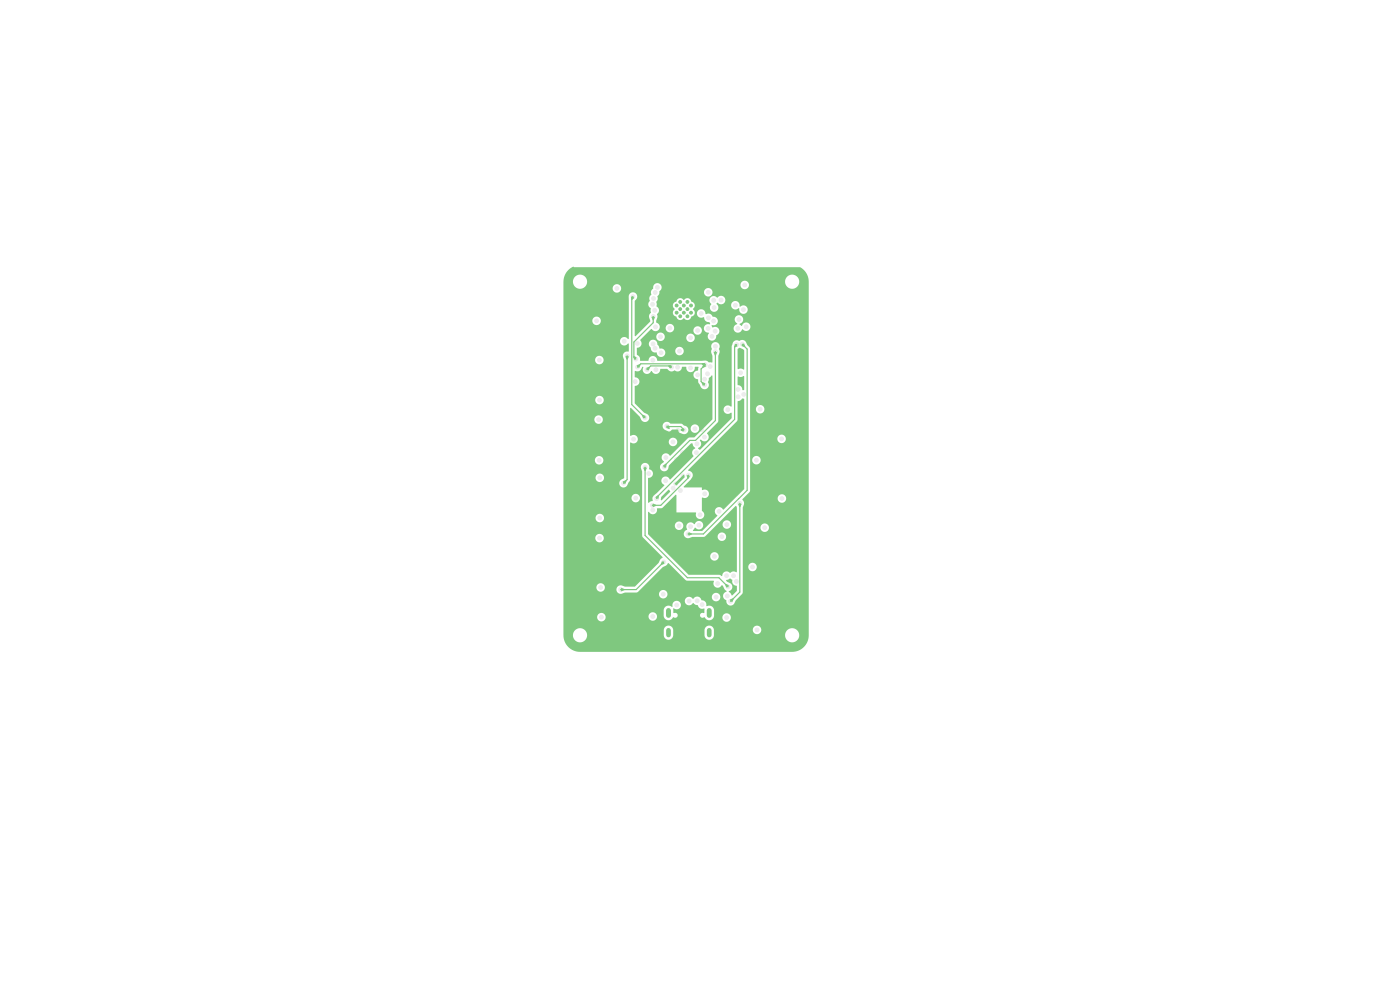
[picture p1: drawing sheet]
<svg xmlns="http://www.w3.org/2000/svg" width="297mm" height="210mm" viewBox="0 0 297 210" stroke-linecap="round" stroke-linejoin="round" font-family="sans-serif">
<g fill="#7fc87f" stroke="#7fc87f" stroke-width=".21">
<circle cx="143.5" cy="64.8" r=".3"/>
<circle cx="143.5" cy="66.3" r=".3"/>
<circle cx="144.3" cy="64" r=".3"/>
<circle cx="144.3" cy="65.6" r=".3"/>
<circle cx="144.3" cy="67.1" r=".3"/>
<circle cx="145.1" cy="64.8" r=".3"/>
<circle cx="145.1" cy="66.3" r=".3"/>
<circle cx="145.8" cy="64" r=".3"/>
<circle cx="145.8" cy="65.6" r=".3"/>
<circle cx="145.8" cy="67.1" r=".3"/>
<circle cx="146.6" cy="64.8" r=".3"/>
<circle cx="146.6" cy="66.3" r=".3"/>
</g>
<path d="M141.8 129.5v1M150.5 129.5v1" fill="none" stroke="#7fc87f" stroke-width="1.1"/>
<path d="M141.8 133.7v1M150.5 133.7v1" fill="none" stroke="#7fc87f" stroke-width="1"/>
<g fill="#ececec" stroke="#ececec" stroke-width=".21">
<circle cx="152.6" cy="108.5" r=".4"/>
<circle cx="142.5" cy="77.9" r=".4"/>
<circle cx="141.5" cy="90.4" r=".4"/>
<circle cx="142.8" cy="103.5" r=".4"/>
<circle cx="161.3" cy="86.8" r=".4"/>
<circle cx="132.4" cy="72.4" r=".4"/>
<circle cx="137.3" cy="78.4" r=".4"/>
<circle cx="144.2" cy="74.5" r=".4"/>
<circle cx="141.2" cy="102" r=".4"/>
<circle cx="154.2" cy="131" r=".4"/>
<circle cx="127.2" cy="84.9" r=".4"/>
<circle cx="154.4" cy="86.9" r=".4"/>
<circle cx="158" cy="60.4" r=".4"/>
<circle cx="145.1" cy="91.2" r=".4"/>
<circle cx="127.1" cy="97.6" r=".4"/>
<circle cx="144.1" cy="111.5" r=".4"/>
<circle cx="127.2" cy="76.4" r=".4"/>
<circle cx="148.5" cy="109.2" r=".4"/>
<circle cx="127.2" cy="101.4" r=".4"/>
<circle cx="165.8" cy="93.1" r=".4"/>
<circle cx="140.7" cy="126.1" r=".4"/>
<circle cx="160.5" cy="97.6" r=".4"/>
<circle cx="127" cy="89" r=".4"/>
<circle cx="127.2" cy="109.9" r=".4"/>
<circle cx="157.1" cy="79.1" r=".4"/>
<circle cx="165.9" cy="105.8" r=".4"/>
<circle cx="149.5" cy="104.8" r=".4"/>
<circle cx="154.2" cy="111.3" r=".4"/>
<circle cx="127.4" cy="124.6" r=".4"/>
<circle cx="138.5" cy="130.8" r=".4"/>
<circle cx="130.9" cy="61.2" r=".4"/>
<circle cx="151.6" cy="118" r=".4"/>
<circle cx="160.6" cy="133.6" r=".4"/>
<circle cx="141.3" cy="97.1" r=".4"/>
<circle cx="140.2" cy="74.8" r=".4"/>
<circle cx="127.6" cy="130.9" r=".4"/>
<circle cx="162.2" cy="111.9" r=".4"/>
<circle cx="127.2" cy="114.1" r=".4"/>
<circle cx="134.9" cy="105.7" r=".4"/>
<circle cx="126.6" cy="68.1" r=".4"/>
<circle cx="134.7" cy="81" r=".4"/>
<circle cx="153.1" cy="113.9" r=".4"/>
<circle cx="143.6" cy="128.4" r=".4"/>
<circle cx="149" cy="128.2" r=".4"/>
<circle cx="134.4" cy="93.2" r=".4"/>
<circle cx="138.3" cy="105" r=".4"/>
<circle cx="164.7" cy="122.2" r=".4"/>
<circle cx="144.9" cy="101" r=".4"/>
<circle cx="139.3" cy="100.5" r=".4"/>
<circle cx="149.6" cy="108.3" r=".4"/>
<circle cx="138.7" cy="59.5" r=".4"/>
<circle cx="164.7" cy="99.4" r=".4"/>
<circle cx="143.3" cy="102.6" r=".4"/>
<circle cx="131.9" cy="122.2" r=".4"/>
<circle cx="164.7" cy="130" r=".4"/>
<circle cx="142.8" cy="106.7" r=".4"/>
<circle cx="131.1" cy="69" r=".4"/>
<circle cx="148.8" cy="91.1" r=".4"/>
<circle cx="145" cy="124.2" r=".4"/>
<circle cx="154.5" cy="115.1" r=".4"/>
<circle cx="141.8" cy="107.9" r=".4"/>
<circle cx="164.7" cy="111.9" r=".4"/>
<circle cx="133.9" cy="61.1" r=".4"/>
<circle cx="143.8" cy="91.3" r=".4"/>
<circle cx="164.5" cy="86.8" r=".4"/>
<circle cx="144.8" cy="96" r=".4"/>
<circle cx="143.5" cy="97.5" r=".4"/>
<circle cx="143.1" cy="88.1" r=".4"/>
<circle cx="141.3" cy="123.2" r=".4"/>
<circle cx="164.5" cy="74.3" r=".4"/>
<circle cx="136" cy="126.1" r=".4"/>
<circle cx="149.6" cy="77.4" r=".4"/>
<circle cx="149.5" cy="81.7" r=".4"/>
<circle cx="135.2" cy="77.9" r=".4"/>
<circle cx="138.6" cy="67.1" r=".4"/>
<circle cx="134.9" cy="76.2" r=".4"/>
<circle cx="133" cy="75.5" r=".4"/>
<circle cx="132.3" cy="102.5" r=".4"/>
<circle cx="150.3" cy="67.4" r=".4"/>
<circle cx="157.7" cy="65.7" r=".4"/>
<circle cx="150.7" cy="77.8" r=".4"/>
<circle cx="138.6" cy="63.3" r=".4"/>
<circle cx="156.6" cy="84.2" r=".4"/>
<circle cx="146.5" cy="78.1" r=".4"/>
<circle cx="146.2" cy="127.5" r=".4"/>
<circle cx="147.9" cy="127.5" r=".4"/>
<circle cx="146.5" cy="71.7" r=".4"/>
<circle cx="150.2" cy="69.7" r=".4"/>
<circle cx="139.1" cy="69.4" r=".4"/>
<circle cx="156.6" cy="82.6" r=".4"/>
<circle cx="150.1" cy="79.3" r=".4"/>
<circle cx="159.6" cy="120.3" r=".4"/>
<circle cx="139" cy="62" r=".4"/>
<circle cx="143.8" cy="77.9" r=".4"/>
<circle cx="139" cy="73.9" r=".4"/>
<circle cx="156.5" cy="69.7" r=".4"/>
<circle cx="151.7" cy="70.2" r=".4"/>
<circle cx="139.5" cy="61" r=".4"/>
<circle cx="138.5" cy="73" r=".4"/>
<circle cx="151.4" cy="68.1" r=".4"/>
<circle cx="158.3" cy="69.3" r=".4"/>
<circle cx="156.8" cy="67.8" r=".4"/>
<circle cx="151.8" cy="73.5" r=".4"/>
<circle cx="135.2" cy="72.9" r=".4"/>
<circle cx="138.4" cy="64.6" r=".4"/>
<circle cx="140.1" cy="71.4" r=".4"/>
<circle cx="157.8" cy="83.7" r=".4"/>
<circle cx="151" cy="71.4" r=".4"/>
<circle cx="148" cy="70.1" r=".4"/>
<circle cx="149.5" cy="80.4" r=".4"/>
<circle cx="142.1" cy="69.6" r=".4"/>
<circle cx="157" cy="106.8" r=".4"/>
<circle cx="138.9" cy="65.8" r=".4"/>
<circle cx="155" cy="127.6" r=".4"/>
<circle cx="148" cy="79.5" r=".4"/>
<circle cx="131.7" cy="125.1" r=".4"/>
<circle cx="140.8" cy="119.2" r=".4"/>
<circle cx="157.5" cy="73" r=".4"/>
<circle cx="146" cy="113.3" r=".4"/>
<circle cx="156.3" cy="73.1" r=".4"/>
<circle cx="139.3" cy="105.8" r=".4"/>
<circle cx="146.1" cy="100.8" r=".4"/>
<circle cx="138.4" cy="107.2" r=".4"/>
<circle cx="150.2" cy="62" r=".4"/>
<circle cx="142.8" cy="93.8" r=".4"/>
<circle cx="138.5" cy="108.2" r=".4"/>
<circle cx="144.3" cy="104.1" r=".4"/>
<circle cx="147.4" cy="90.9" r=".4"/>
<circle cx="147.7" cy="96" r=".4"/>
<circle cx="148.8" cy="66.5" r=".4"/>
<circle cx="156" cy="64.7" r=".4"/>
<circle cx="151.5" cy="65.3" r=".4"/>
<circle cx="149.4" cy="92.7" r=".4"/>
<circle cx="147.9" cy="94.1" r=".4"/>
<circle cx="137.6" cy="100.5" r=".4"/>
<circle cx="151.8" cy="74.6" r=".4"/>
<circle cx="140.9" cy="99.1" r=".4"/>
<circle cx="151.9" cy="126.7" r=".4"/>
<circle cx="152.3" cy="123.8" r=".4"/>
<circle cx="156.2" cy="123.3" r=".4"/>
<circle cx="154.3" cy="126.4" r=".4"/>
<circle cx="155.6" cy="122.1" r=".4"/>
<circle cx="154.1" cy="122.1" r=".4"/>
<circle cx="136.8" cy="88.6" r=".4"/>
<circle cx="134.3" cy="62.9" r=".4"/>
<circle cx="154.5" cy="124.5" r=".4"/>
<circle cx="136.8" cy="99.1" r=".4"/>
<circle cx="138.5" cy="76.4" r=".4"/>
<circle cx="139.2" cy="78.4" r=".4"/>
<circle cx="153" cy="63.7" r=".4"/>
<circle cx="151.4" cy="63.7" r=".4"/>
<circle cx="146.5" cy="111.7" r=".4"/>
<circle cx="148.3" cy="111.4" r=".4"/>
</g>
<g fill="none" stroke="#7fc87f" stroke-width=".25">
<path d="M133 75.5v26.2l-.7 .8M134.3 62.9l-.3 .3v22.6l2.8 2.8M135.2 77.9l.7-.7h13.5l.2 .2-.9 .9v2.6l.8 .8M138.6 67.1v1.4l-4.1 4.1v3.2l.4 .4M142.5 77.9l-.3-.3h-4.1l-.9 .8M151.8 74.6v14.6l-4.2 4.2h-1.2l-5.5 5.5v.2M156.3 73.1l-.5 .4v15.5l-16.5 16.5v.3M157.5 73l1 1.1v29.9l-9.3 9.3h-3.2M136.9 99.1v14.5l8.9 9h6.7l2 1.9M141.5 90.4l2.9 .1 .7 .7M140.8 119.2l-5.9 5.9h-3.2M146.1 100.8v.5l-5.9 5.9h-1.8"/>
<path d="M156.7 105.8h.1M156.9 106.8v18.8l-1.9 2"/>
</g>
<g fill="#7fc87f">
<path d="M132.1 102.1l.6-.2 .2 .1-.3 .7-.3-.2z"/>
<path d="M148.8 81.2l.2-.2 .6 .3-.1 .4-.4 .1z"/>
<path d="M145.7 100.8h.4l.2 .3-.3 .5-.2-.2z"/>
<path d="M155.9 72.9l.4 .2 .1 .3-.7 .3z"/>
<path d="M131.8 124.7l.7 .2v.3l-.7 .2-.1-.3z"/>
<path d="M157.5 73l.3-.1 .3 .6-.2 .2-.6-.3z"/>
<path d="M156.6 106.9l.4-.1 .3 .1-.2 .7h-.3z"/>
<path d="M149.2 77.2l.4 .2 .2 .4-.7 .2-.1-.1z"/>
<path d="M132.7 75.6l.3-.1 .4 .1-.2 .7h-.3z"/>
<path d="M137.1 78.1l.6-.3 .2 .1-.3 .7-.4-.2z"/>
<path d="M133.9 62.9h.4l.3 .3-.5 .4h-.2z"/>
<path d="M141.5 90.4l.3-.2 .3 .6-.1 .2-.7-.3z"/>
<path d="M136.5 99.3l.4-.2 .3 .2-.2 .6h-.3z"/>
<path d="M140.6 98.8l.6-.5 .2 .2-.1 .7z"/>
<path d="M138.2 67.3l.4-.2 .3 .2-.2 .6h-.2z"/>
<path d="M138.5 106.8l.7 .3v.2l-.7 .3-.1-.4z"/>
<path d="M154 123.9l.6 .2-.1 .4-.4 .1-.3-.6z"/>
<path d="M146.1 112.9l.7 .2v.3l-.7 .2-.1-.3z"/>
<path d="M139 105.5l.6-.5 .2 .2-.1 .6h-.4z"/>
<path d="M135.1 77.5l.6-.3 .2 .2-.3 .6-.4-.1z"/>
<path d="M144.4 91.1l.6-.3 .1 .4-.1 .4-.6-.2z"/>
<path d="M148.9 77h.7v.4l-.3 .3-.4-.4z"/>
<path d="M136.3 88l.7 .3-.2 .3-.3 .2-.3-.6z"/>
<path d="M154.8 127.2l.7-.3 .1 .2-.2 .6-.4-.1z"/>
<path d="M134.4 75.6l.6 .2-.1 .4-.4 .1z"/>
<path d="M151.4 74.7l.4-.1 .3 .1-.2 .7h-.3z"/>
<path d="M141.8 77.5h.7v.4l-.3 .3-.4-.4z"/>
<path d="M140.4 119.1l.4 .1 .2 .4-.7 .3-.1-.2z"/>
<path d="M156.5 85.1l.7-.3a.42 .42 0 0 1 .6-.2l.1 19.1-4.4 4.4a.96 .96 0 0 0-1.6-.3 .96 .96 0 0 0 .3 1.6l-3.3 3.2h-1.8l-.1-.2 .5-.5a.94 .94 0 0 0 1.4 .1 .94 .94 0 0 0-.2-1.4 .94 .94 0 0 0-1.4 .6 .98 .98 0 0 0-1.4-.2 .98 .98 0 0 0-.1 1.4 .92 .92 0 0 0-.7 1.1 .92 .92 0 0 0 1.2 .6l.6-.2 2.6-.1h2.7l.1 .2a.91 .91 0 0 0 1.4 .6 .91 .91 0 0 0-.2-1.6 .91 .91 0 0 0-1.3 .8h-2.7l2.6-2.5h1.2v.2a.91 .91 0 0 0 1.4 .5 .91 .91 0 0 0-.1-1.5 .91 .91 0 0 0-1.3 .8h-1.2l4.1-4 .1 .4v13.6a1.61 1.61 0 0 0-1.5 .2 1.07 1.07 0 0 0-1.7 .7l-.5-.3h-6.5l-3.9-3.9h8.5a.91 .91 0 0 0 1.3 .8 .91 .91 0 0 0 .1-1.5 .91 .91 0 0 0-1.4 .5v.2h-8.5l-4.7-4.7v-1.8h5.7v.2a.91 .91 0 0 0 1.4 .5 .91 .91 0 0 0-.1-1.5 .91 .91 0 0 0-1.3 .8h-5.7v-2.9a1 1 0 0 0 1.1 .4 1 1 0 0 0 .8-.8l.1-.4 1.1-.1 2.8-2.8 .1 3.8 4.2 .1a.92 .92 0 0 0 .3 1.2 .92 .92 0 0 0 1.3-.3 .92 .92 0 0 0-.3-1.3v-2.9a.95 .95 0 0 0 1.4-.8 .95 .95 0 0 0-1.5-.8v-.5h-3.8v-.2l1.5-1.6a1.02 1.02 0 0 0 .3-1.1 1.02 1.02 0 0 0-.9-.7l10.3-10.4 .2-.4z"/>
<path d="M143.2 102.5l1.8-1.8 .1 .1 .1 .5-1.6 1.6-.4-.2z"/>
<path d="M120.6 57.3l1-.7 .2 .1h47.9l.6 .4 .7 .7 .4 1 .2 1v75l-.2 1a3.5 3.5 0 0 1-2.4 2.3l-1 .2h-45l-1.3-.3a3.5 3.5 0 0 1-2-2.2l-.2-1h2l.2 .6 .3 .5 1.1 .4 1-.4 .3-.5 .2-.6h16.2a1.01 1.01 0 0 0 1 .9 1.01 1.01 0 0 0 1-.9h6.7v.2a1 1 0 0 0 1.1 .7 1 1 0 0 0 .9-.9h15l.2 .6 .3 .5 1 .4 1.1-.4 .4-.9v-.6l-.3-.6-.5-.4-.7-.1-1 .4-.3 .5-.2 .6h-15v-1.2h8.2v.2a.91 .91 0 0 0 1.5 .5 .91 .91 0 0 0-.2-1.5 .91 .91 0 0 0-1.3 .8h-8.2a1.01 1.01 0 0 0-1-.9 1.01 1.01 0 0 0-1 .9v1.2h-6.7v-1.4a1.01 1.01 0 0 0-1.1-.7 1.01 1.01 0 0 0-.9 .9v1.2h-16.2l-.2-.6-.3-.5-.6-.4h-.6l-1 .4-.4 1.1h-2v-3.9h7.2a.9 .9 0 0 0 .9 .9 .9 .9 0 0 0 .9-1h9.1v.2a.91 .91 0 0 0 1.4 .5 .91 .91 0 0 0-.1-1.5 .91 .91 0 0 0-1.3 .8l-9.1-.1a.91 .91 0 0 0-1-.7 .91 .91 0 0 0-.8 .9h-7.2v-1.5h21.3v1.3a1.08 1.08 0 0 0 .9 .9 1.08 1.08 0 0 0 1.2-.7 .56 .56 0 0 0 .9-.4 .56 .56 0 0 0-.9-.5v-1a.92 .92 0 0 0 1.4-.1 .92 .92 0 0 0-.4-1.4h1.4v.2a.96 .96 0 0 0 .8 .7 .96 .96 0 0 0 1-.5l.5 .4a.66 .66 0 0 1 .7 .6l.6 .3 .5-.1v.9a.54 .54 0 0 0-.9 .5 .54 .54 0 0 0 .9 .4 1.11 1.11 0 0 0 2 .1h1.8l.1 .2a.91 .91 0 0 0 1.4 .5 .91 .91 0 0 0-.2-1.5 .91 .91 0 0 0-1.3 .8h-1.8l.1-1.6a1.14 1.14 0 0 0-1.6-.8l-.1-.2a1.06 1.06 0 0 0-1-1.1l-.5-.6h2.7v.2a.91 .91 0 0 0 1.5 .5 .91 .91 0 0 0-.2-1.6 .91 .91 0 0 0-1.3 .9l-2.8-.1a1.35 1.35 0 0 0-1.3 .4 .91 .91 0 0 0-1-.4 .91 .91 0 0 0-.6 .9h-1.5a.97 .97 0 0 0-1.2 1.2h-.1a1.03 1.03 0 0 0-1.7 .7h-21.3v-3.3h20.3v.1a.91 .91 0 0 0 1.5 .6 .91 .91 0 0 0-.2-1.6 .91 .91 0 0 0-1.3 .9h-20.3v-1.5h7v.2a.9 .9 0 0 0 .8 .7 .9 .9 0 0 0 .9-.4h2.6v.2a.91 .91 0 0 0 1.2 .6l.6-.2 2.6-.1 5.4-5.3 .8-.4 .4-.5 3.8 3.8 5.9 .1a.98 .98 0 0 0 .4 1.3 .98 .98 0 0 0 1.3-.5l1 1.3a1.04 1.04 0 0 0-.8 1 1.04 1.04 0 0 0 .7 1 .9 .9 0 0 0 .6 1 .9 .9 0 0 0 1.1-.5l.3-.6 1.5-1.5v-5.5h1.1l.1 .2a.91 .91 0 0 0 1.4 .5 .91 .91 0 0 0-.2-1.5 .91 .91 0 0 0-1.3 .8h-1.1v-8.4h3.7v.2a.91 .91 0 0 0 1.5 .6 .91 .91 0 0 0-.2-1.6 .91 .91 0 0 0-1.3 .8h-3.7v-4.2l.2-.6a1.12 1.12 0 0 0-.3-1.2l.1-.1h7.4a.91 .91 0 0 0 1.3 .8 .91 .91 0 0 0 .1-1.6 .91 .91 0 0 0-1.4 .6v.2h-7.4l1.5-1.6v-6.6h.5v.2a.91 .91 0 0 0 1.4 .5 .91 .91 0 0 0-.1-1.5 .91 .91 0 0 0-1.3 .8h-.5v-4.5h5.8v.2a.91 .91 0 0 0 1.5 .5 .91 .91 0 0 0-.2-1.5 .91 .91 0 0 0-1.3 .8h-5.8v-6.3h1.3v.2a.91 .91 0 0 0 1.4 .5 .91 .91 0 0 0-.1-1.5 .91 .91 0 0 0-1.3 .8h-1.3v-12.8l-.7-1.2a1.01 1.01 0 0 0-1.6-.5 .98 .98 0 0 0-1.5 .9l-.1 .3v12.6l-.1 .2a.91 .91 0 0 0-1.3-.1 .91 .91 0 0 0-.1 1.3 .91 .91 0 0 0 1.3 .1h.2v1.1l-6.7 6.7-.4-.3a1.26 1.26 0 0 0 .4-1.7l.1-.1a.96 .96 0 0 0 1.5 .1 .96 .96 0 0 0-.1-1.5l2.3-2.3 .1-.3v-13.8l.3-.9-.2-.5a.95 .95 0 0 0-.1-1.3 .95 .95 0 0 0-1.3 0 .95 .95 0 0 0-.1 1.3l-.1 .5 .2 .9v1.3l-.3 .1a.74 .74 0 0 1-.9-.4h-10.4a.94 .94 0 0 0-.9-1 .94 .94 0 0 0-1 .9l-.1 .1h-1.7a1.2 1.2 0 0 0-.7-1.3v-1.3l.1-.1a.89 .89 0 0 0 .9-.8h1.5l.4 .7a1.06 1.06 0 0 0 1.3 1.1 .91 .91 0 0 0 1.1 .9 .91 .91 0 0 0 .7-1.2h2.1l.1 .2a.91 .91 0 0 0 1.4 .5 .91 .91 0 0 0-.2-1.5 .91 .91 0 0 0-1.3 .8h-2.1a1.48 1.48 0 0 0-1.2-.7l-.4-.7a.93 .93 0 0 0-.8-1 .93 .93 0 0 0-1.1 .9h-1.5l-.3-.9 .7-.7h2.7a.9 .9 0 0 0 .8 .9 .9 .9 0 0 0 1-.6h4.6v.2a.91 .91 0 0 0 1.4 .5 .91 .91 0 0 0-.1-1.5 .91 .91 0 0 0-1.3 .8l-4.6-.1a.91 .91 0 0 0-.8-1.1 .91 .91 0 0 0-1 .9h-2.7l1.6-1.6h.2a.9 .9 0 0 0 .9 .4 .9 .9 0 0 0 .7-.6h1.3v.2a.9 .9 0 0 0 .7 .7 .9 .9 0 0 0 1-.4h4.2v.2a.91 .91 0 0 0 1.5 .5 .91 .91 0 0 0-.2-1.5 .91 .91 0 0 0-1.3 .8h-4.2v-.1a.9 .9 0 0 0-.6-1.3 .9 .9 0 0 0-1.1 .9h-1.3a1.13 1.13 0 0 0-.7-1.2l.3-1.5a.5 .5 0 0 1 .2-.7 1.1 1.1 0 0 0-.4-1.2v-.2h3.4l.4 .8a.91 .91 0 0 0-.3 .9 .91 .91 0 0 0 .7 .7 .85 .85 0 0 0 .7 .7 .85 .85 0 0 0 .9-.4 .9 .9 0 0 0 .9 .4 .9 .9 0 0 0 .7-.8l.4-.1 .3-.5h.4a.99 .99 0 0 0 1.5 .8l.1 .1a.9 .9 0 0 0 1 .9l.2 .4a.97 .97 0 0 0-1.3 .8 .97 .97 0 0 0 1.1 1.1 .96 .96 0 0 0 .4 1.6 .96 .96 0 0 0 1.2-1.1 .9 .9 0 0 0 .4-1.4h3.2v.2a.96 .96 0 0 0 1 .7 .96 .96 0 0 0 .9-.8 .94 .94 0 0 0 1.5 .1 .94 .94 0 0 0-.4-1.5 .94 .94 0 0 0-1.3 .7l-.4-.3a.93 .93 0 0 0 .8-1.1 .93 .93 0 0 0-1-.8 .93 .93 0 0 0-.8 1.1l.5 .6-.1 .2a.9 .9 0 0 0-.7 .9l-3.3-.1a.91 .91 0 0 0-1-.1l-.2-.1-.1-.4a.94 .94 0 0 0 1.3-.7 .94 .94 0 0 0-1-1.1 1.15 1.15 0 0 0-1.6-.6 .93 .93 0 0 0-.9-1 .93 .93 0 0 0-1 .9h-.4l-.1-.5-.3-.4a.95 .95 0 0 0 .4-1 .95 .95 0 0 0-.8-.7v-.2h3.9l.2 .5a.34 .34 0 0 1 .2 .4 .34 .34 0 0 1-.2 .3 .9 .9 0 0 0 .9 1.3 .9 .9 0 0 0 .7-1.5h2.8v.2a.97 .97 0 0 0 1.6 .5 .96 .96 0 0 0 .7 1.1 .96 .96 0 0 0 1.2-.6 .96 .96 0 0 0-.5-1 .96 .96 0 0 0-1.1 .2 .98 .98 0 0 0-.5-1.1 .98 .98 0 0 0-1.2 .2l-.2 .5h-2.8l-.3-.3 .2-.2a.95 .95 0 0 0 1.4 .1 .95 .95 0 0 0-.1-1.4 .95 .95 0 0 0-1.4 .2 .92 .92 0 0 0-1-.3 .92 .92 0 0 0-.6 .9h-3.9a.88 .88 0 0 0-1.5-.1 .9 .9 0 0 0-1-.3 .9 .9 0 0 0-.7 .7l-.5 .3-.2 .5h-3.4l-.1-.8a1.28 1.28 0 0 0 .3-1.2l.3-.4 .1-.4h9.4a.91 .91 0 0 0 1.3 .8 .91 .91 0 0 0 .2-1.5 .91 .91 0 0 0-1.4 .5l-.1 .2h-9.4v-.3a.9 .9 0 0 0 .3-1.3h16.9v.2a.9 .9 0 0 0 1.4 .6 .9 .9 0 0 0 .1-1.4h7.9l.2 .6 .3 .5 1 .4 1.1-.4 .3-.5 .2-.6-.2-.6-.3-.5-1.1-.4-1 .4-.3 .5-.2 .6h-7.9a.9 .9 0 0 0-1-.2 .9 .9 0 0 0-.5 .8h-16.9a.95 .95 0 0 0-1.2-.2 .95 .95 0 0 0-.5 1.1 1.21 1.21 0 0 0-.4 1.3 1.11 1.11 0 0 0-.3 1.3 1.06 1.06 0 0 0 .3 1.6l-.1 .5a.5 .5 0 0 1-.2 .8l-.1 .5 .2 .9-3.2 3.1v-7.4a.95 .95 0 0 0 .3-1.5 .95 .95 0 0 0-1.5 .1l-.1 9.3-.1 .1a.94 .94 0 0 0-1.5-.2 .94 .94 0 0 0 .1 1.5 .94 .94 0 0 0 1.4-.3l.1 .1-.1 1.6a.93 .93 0 0 0-.9 .2 .93 .93 0 0 0-.2 1l.2 .6v25l-.5 .3a.91 .91 0 0 0-.3 1.4 .91 .91 0 0 0 1.5-.2l.6-1.1v-7.8l.2-.1a.89 .89 0 0 0 1.2-.2h6.8v.2a.91 .91 0 0 0 1.4 .6 .91 .91 0 0 0-.1-1.6 .91 .91 0 0 0-1.3 .8h-6.8a.95 .95 0 0 0-.1-1.2 .95 .95 0 0 0-1.3 0v-2.1h6.9l.3 .7 .8 .4h.4l.5-.4h1.2l.3 .6 .7 .3a.9 .9 0 0 0 .9-.1 .9 .9 0 0 0 .3-1h.5v.2a.91 .91 0 0 0 1.5 .5 .91 .91 0 0 0-.2-1.5 .91 .91 0 0 0-1.3 .8h-.5l-.3-.4-1.1-.6h-2.3l-.2-.2a.91 .91 0 0 0-1-.1 .91 .91 0 0 0-.5 .8h-6.9v-3.8l.2-.1 1.8 1.9 .3 .6a.9 .9 0 0 0 1.5 .2 .9 .9 0 0 0-.3-1.4l-.6-.3-1.9-2v-3.6a.94 .94 0 0 0 .9-1 .94 .94 0 0 0-.9-.9v-1.2l.1-.1a.9 .9 0 0 0 1.3-.5l.2-.4 .2 .1a.94 .94 0 0 0 .4 1.3 .94 .94 0 0 0 1.3-.5h.1a.96 .96 0 0 0 1.1 .6 .96 .96 0 0 0 .7-1l1.4-.1 .3 .3a1.04 1.04 0 0 0 1.4 .1 .98 .98 0 0 0 1 .1 .98 .98 0 0 0 .5-.9l.9 .1a.94 .94 0 0 0 1 1.1 .94 .94 0 0 0 .8-1.2l.8 .1-.1 .7a.97 .97 0 0 0-1 .9 .97 .97 0 0 0 1 1v.6l.6 1a.95 .95 0 0 0 1.3 .2 .95 .95 0 0 0 .2-1.3l.2-.4a.65 .65 0 0 1 .4-.8l.2-.2 .1 .1v9.3l-3.8 3.8-1.3 .1-3.9 3.8a.95 .95 0 0 0-1.5-.3 .95 .95 0 0 0 .3 1.6l-.7 .5a.9 .9 0 0 0 .3 1.4 .9 .9 0 0 0 1.3-.7l.1-.5 4.7-4.6h.3l.6 1a1.01 1.01 0 0 0-.4 1.7l-5 4.9a.95 .95 0 0 0-1.6-.3 .95 .95 0 0 0 .4 1.5l-2.2 2.2a1.03 1.03 0 0 0-.3 1.2l-.8 .4-.1-.1v-5.2a1.01 1.01 0 0 0 .9-.9 1.01 1.01 0 0 0-.7-1.1 .91 .91 0 0 0-.9-1.2 .91 .91 0 0 0-.8 1.2l.2 .6v13.8l4.4 4.5-.5 .4-.4 .7-5 5h-2.1l-.6-.2a.91 .91 0 0 0-1.2 .9l-2.6-.1a.91 .91 0 0 0-.6-1.3 .91 .91 0 0 0-1.1 .9h-7v-10.5h6.8v.2a.91 .91 0 0 0 1.4 .6 .91 .91 0 0 0-.1-1.6 .91 .91 0 0 0-1.3 .8h-6.8v-4.2h6.8l.1 .2a.91 .91 0 0 0 1.4 .5 .91 .91 0 0 0-.2-1.5 .91 .91 0 0 0-1.3 .8h-6.8v-4.2h14.5v.1a.91 .91 0 0 0 1.4 .6 .91 .91 0 0 0-.1-1.6 .91 .91 0 0 0-1.3 .9h-14.5v-4.3h6.8l.1 .1a.9 .9 0 0 0 1.4 .6 .9 .9 0 0 0-.2-1.6 .9 .9 0 0 0-1.3 .9h-6.8v-3.8h6.7v.2a.91 .91 0 0 0 1.5 .6 .91 .91 0 0 0-.2-1.6 .91 .91 0 0 0-1.3 .8h-6.7v-8.6h6.6v.2a.91 .91 0 0 0 1.4 .5 .91 .91 0 0 0-.1-1.5 .91 .91 0 0 0-1.3 .8h-6.6v-4.1h6.8v.2a.91 .91 0 0 0 1.4 .5 .91 .91 0 0 0-.1-1.5 .91 .91 0 0 0-1.3 .8h-6.8v-8.5h6.7l.1 .2a.91 .91 0 0 0 1.4 .5 .91 .91 0 0 0-.2-1.5 .91 .91 0 0 0-1.3 .8h-6.7v-8.3h6.2v.1a.91 .91 0 0 0 1.4 .6 .91 .91 0 0 0-.1-1.6 .91 .91 0 0 0-1.3 .9h-6.2v-8.3h2l.4 .9 .9 .5h7.2v.2a.91 .91 0 0 0 1.4 .5 .91 .91 0 0 0-.1-1.5 .91 .91 0 0 0-1.3 .8h-6.5l.9-.7 .1-1-.4-.8-.9-.4h-.6l-.6 .4-.3 .5-.2 .6h-2l.3-1.4z"/>
<path d="M156.5 74l.5-.2 .9 .5v4l-.2 .1a.9 .9 0 0 0-1-.1l-.2-.1z"/>
<path d="M156.5 79.9h.2a1.13 1.13 0 0 0 1.1-.1l.1 2.8-.3 .2a1.27 1.27 0 0 0-1.1-1.2z"/>
<path d="M140.3 105.4l1.5-1.5h.2l.1 .4-1.8 1.8-.1-.1z"/>
<path d="M154.1 123h.3a.55 .55 0 0 1 .7-.2 .55 .55 0 0 1 .2 .7 1.27 1.27 0 0 0 1 .9v1l-.9 .9h-.2l-.6-.8a.98 .98 0 0 0 .8-.8 .98 .98 0 0 0-.6-1l-.6-.3z"/>
</g>
</svg>
